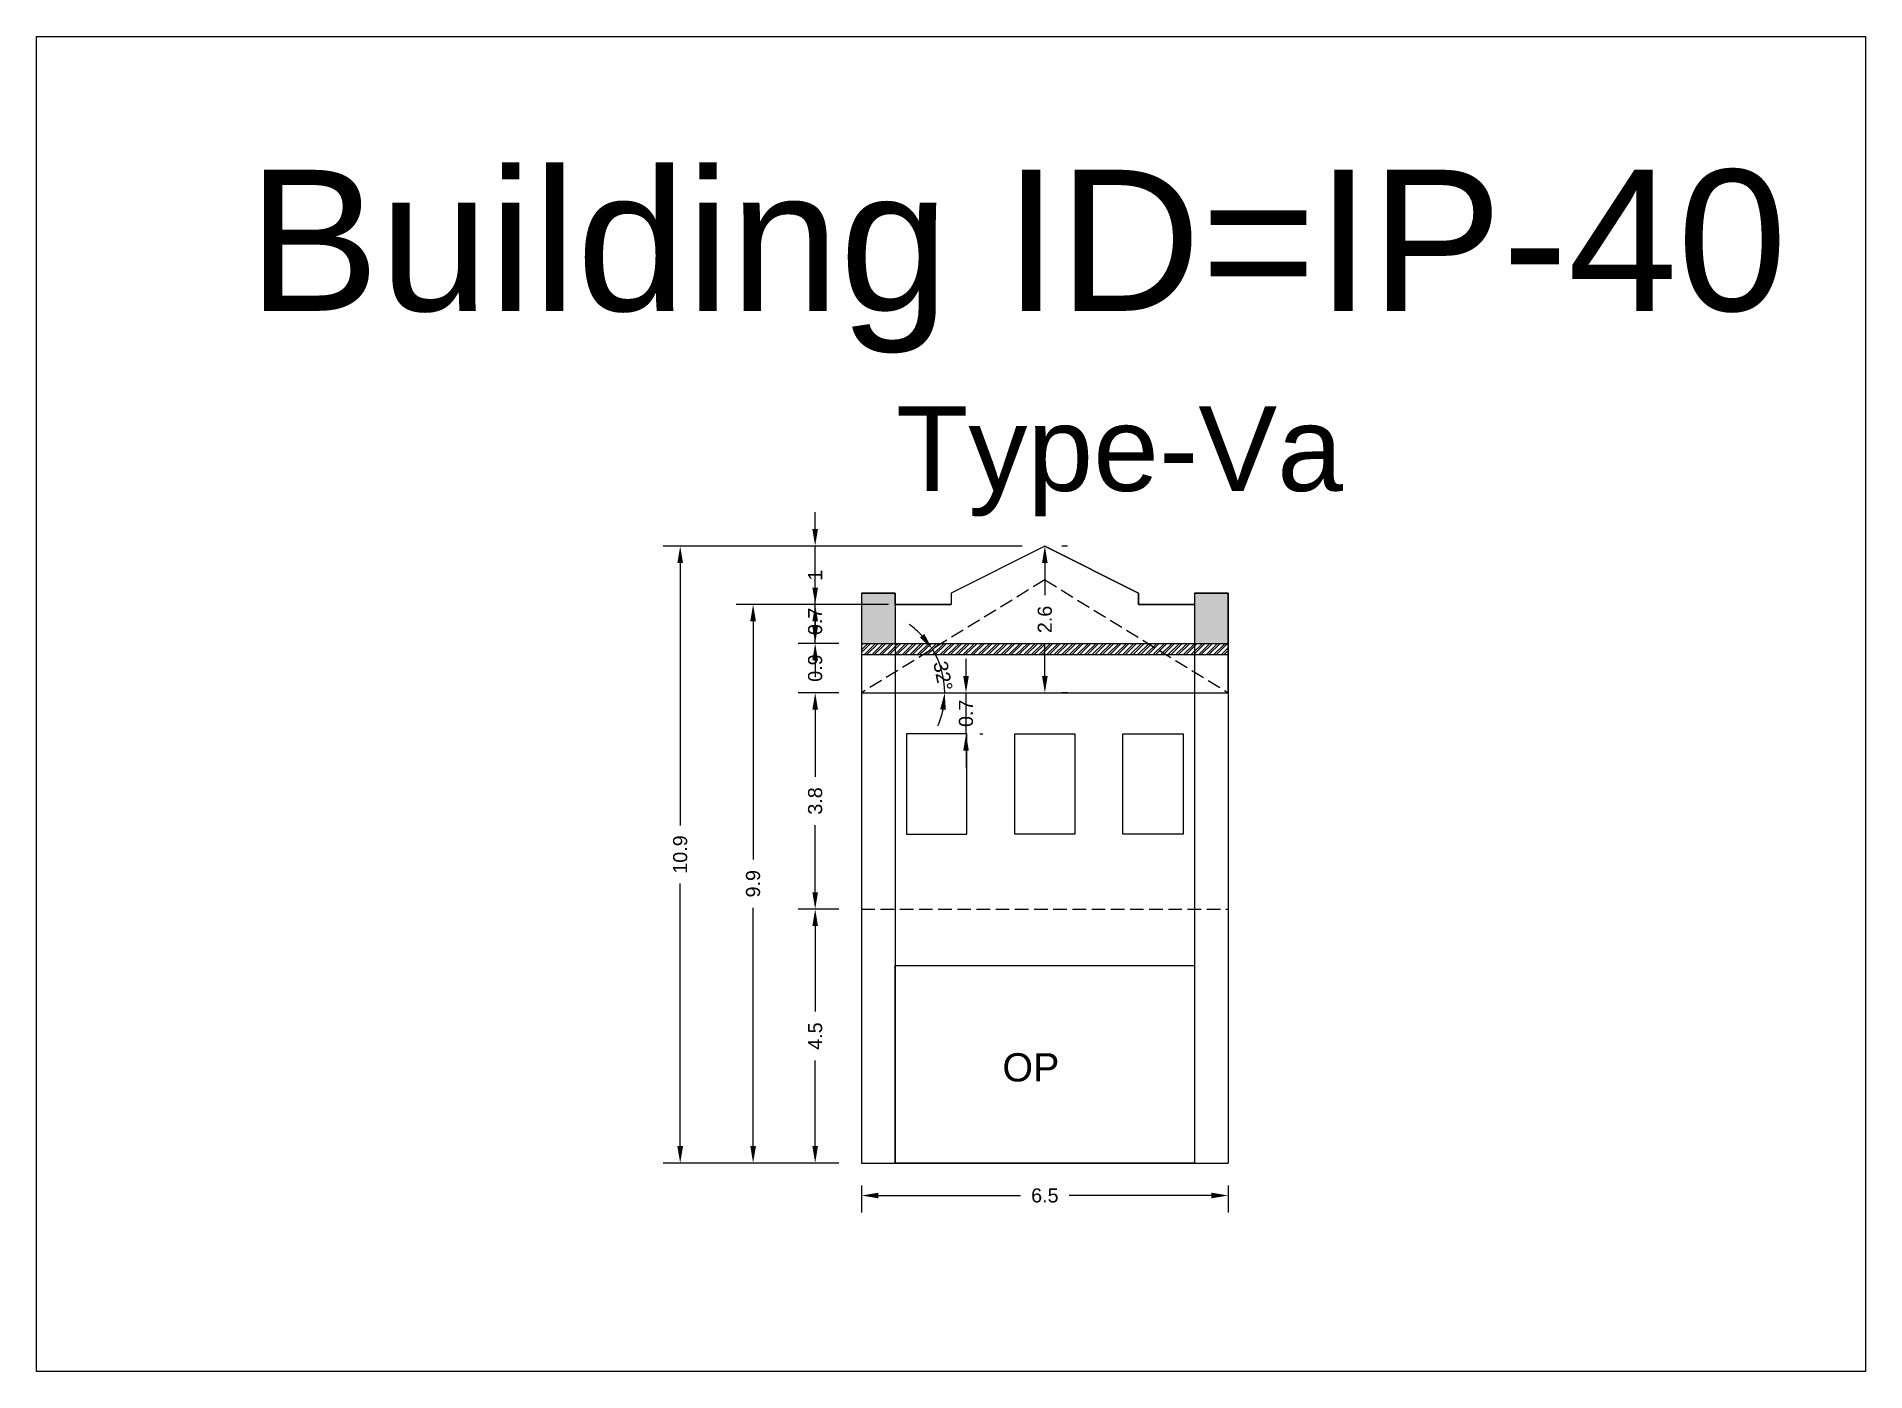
# Model space of a CAD drawing. Header units: metres. Extents: x 3416658 to 3417184, y -6712896 to -6712690.
# Drawn here: x 3417073.38 to 3417105.79, y -6712815.79 to -6712792.13 of the extents above; entities that cross this region are included whole.
import ezdxf

# ---------------------------------------------------------------- set-up
doc = ezdxf.new("R2010")
doc.units = ezdxf.units.M
doc.linetypes.add('ACAD_ISO02W100', pattern=[15, 12, -3])
doc.layers.add('Dotted', color=7, linetype='ACAD_ISO02W100', plot=False)
doc.styles.get("Standard").update_dxf_attribs({"font": 'arial.ttf'})
doc.dimstyles.new('ISO-25', dxfattribs={"dimtxt": 0.25, "dimasz": 0.3, "dimexe": 0.3, "dimexo": 0.4, "dimgap": 0.2, "dimtad": 0, "dimdec": 1, "dimdsep": 46, "dimtxsty": 'Standard', "dimcen": 2.5, "dimadec": 0, "dimazin": 0, "dimtfac": 1, "dimtdec": 1, "dimtmove": 0, "dimatfit": 3, "dimfxl": 1, "dimarcsym": 0})

# ---------------------------------------------------------------- blocks, each defined once
blk = doc.blocks.new('*D344')
at = {"color": 0, "lineweight": -2, "transparency": 16777216}
for start, end in [(43.2855, 54.9538), (360, 31.6173), (336.6635, 348.3317)]:
    blk.add_arc((3417087.996, -6712803.763), 1.476, start, end, dxfattribs=at)
at = {"color": 0, "transparency": 16777216}
for points in [[(3417089.11, -6712802.721), (3417089.03, -6712802.782), (3417089.252, -6712802.989)], [(3417089.391, -6712804.056), (3417089.491, -6712804.066), (3417089.471, -6712803.763)]]:
    blk.add_solid(points, dxfattribs=at)
at = {"layer": 'Defpoints', "color": 0, "transparency": 16777216}
for p in [(3417091.246, -6712801.762), (3417089.373, -6712803.232), (3417087.996, -6712803.763), (3417087.996, -6712803.763), (3417094.496, -6712803.763)]:
    blk.add_point(p, dxfattribs=at)
at = {"color": 0, "transparency": 16777216, "insert": (3417089.441, -6712803.465), "char_height": 0.25, "attachment_point": 5, "rotation": 281.6683}
blk.add_mtext('32°', dxfattribs=at)
blk = doc.blocks.new('*D345')
at = {"color": 0, "lineweight": -2, "transparency": 16777216}
for p, q in [((3417087.596, -6712807.597), (3417086.876, -6712807.597)), ((3417087.176, -6712807.897), (3417087.176, -6712809.413)), ((3417087.176, -6712811.797), (3417087.176, -6712810.28)), ((3417087.596, -6712812.097), (3417086.876, -6712812.097))]:
    blk.add_line(p, q, dxfattribs=at)
at = {"color": 0, "transparency": 16777216}
for points in [[(3417087.126, -6712807.897), (3417087.226, -6712807.897), (3417087.176, -6712807.597)], [(3417087.126, -6712811.797), (3417087.226, -6712811.797), (3417087.176, -6712812.097)]]:
    blk.add_solid(points, dxfattribs=at)
at = {"layer": 'Defpoints', "color": 0, "transparency": 16777216}
for p in [(3417087.176, -6712807.597), (3417087.996, -6712807.597), (3417087.996, -6712812.097)]:
    blk.add_point(p, dxfattribs=at)
at = {"color": 0, "transparency": 16777216, "insert": (3417087.176, -6712809.847), "char_height": 0.25, "attachment_point": 5, "rotation": 90}
blk.add_mtext('4.5', dxfattribs=at)
blk = doc.blocks.new('*D346')
at = {"color": 0, "lineweight": -2, "transparency": 16777216}
for p, q in [((3417087.596, -6712803.763), (3417086.876, -6712803.763)), ((3417087.176, -6712804.063), (3417087.176, -6712805.252)), ((3417087.176, -6712807.297), (3417087.176, -6712806.108)), ((3417087.596, -6712807.597), (3417086.876, -6712807.597))]:
    blk.add_line(p, q, dxfattribs=at)
at = {"color": 0, "transparency": 16777216}
for points in [[(3417087.126, -6712804.063), (3417087.226, -6712804.063), (3417087.176, -6712803.763)], [(3417087.126, -6712807.297), (3417087.226, -6712807.297), (3417087.176, -6712807.597)]]:
    blk.add_solid(points, dxfattribs=at)
at = {"layer": 'Defpoints', "color": 0, "transparency": 16777216}
for p in [(3417087.176, -6712803.763), (3417087.996, -6712803.763), (3417087.996, -6712807.597)]:
    blk.add_point(p, dxfattribs=at)
at = {"color": 0, "transparency": 16777216, "insert": (3417087.176, -6712805.68), "char_height": 0.25, "attachment_point": 5, "rotation": 90}
blk.add_mtext('3.8', dxfattribs=at)
blk = doc.blocks.new('*D347')
at = {"color": 0, "lineweight": -2, "transparency": 16777216}
for p, q in [((3417087.176, -6712802.587), (3417087.176, -6712802.287)), ((3417087.596, -6712802.887), (3417086.876, -6712802.887)), ((3417087.176, -6712802.887), (3417087.176, -6712802.897)), ((3417087.596, -6712803.763), (3417086.876, -6712803.763)), ((3417087.176, -6712803.763), (3417087.176, -6712803.753)), ((3417087.176, -6712804.063), (3417087.176, -6712804.363))]:
    blk.add_line(p, q, dxfattribs=at)
at = {"color": 0, "transparency": 16777216}
for points in [[(3417087.126, -6712802.587), (3417087.226, -6712802.587), (3417087.176, -6712802.887)], [(3417087.126, -6712804.063), (3417087.226, -6712804.063), (3417087.176, -6712803.763)]]:
    blk.add_solid(points, dxfattribs=at)
at = {"layer": 'Defpoints', "color": 0, "transparency": 16777216}
for p in [(3417087.176, -6712802.887), (3417087.996, -6712802.887), (3417087.996, -6712803.763)]:
    blk.add_point(p, dxfattribs=at)
at = {"color": 0, "transparency": 16777216, "insert": (3417087.176, -6712803.325), "char_height": 0.25, "attachment_point": 5, "rotation": 90}
blk.add_mtext('0.9', dxfattribs=at)
blk = doc.blocks.new('*D348')
at = {"color": 0, "lineweight": -2, "transparency": 16777216}
for p, q in [((3417087.176, -6712801.897), (3417087.176, -6712801.597)), ((3417088.477, -6712802.197), (3417086.876, -6712802.197)), ((3417087.176, -6712802.887), (3417087.176, -6712802.197)), ((3417087.596, -6712802.887), (3417086.876, -6712802.887)), ((3417087.176, -6712803.187), (3417087.176, -6712803.487))]:
    blk.add_line(p, q, dxfattribs=at)
at = {"color": 0, "transparency": 16777216}
for points in [[(3417087.126, -6712801.897), (3417087.226, -6712801.897), (3417087.176, -6712802.197)], [(3417087.126, -6712803.187), (3417087.226, -6712803.187), (3417087.176, -6712802.887)]]:
    blk.add_solid(points, dxfattribs=at)
at = {"layer": 'Defpoints', "color": 0, "transparency": 16777216}
for p in [(3417087.176, -6712802.197), (3417088.877, -6712802.197), (3417087.996, -6712802.887)]:
    blk.add_point(p, dxfattribs=at)
at = {"color": 0, "transparency": 16777216, "insert": (3417087.176, -6712802.497), "char_height": 0.25, "attachment_point": 5, "rotation": 90}
blk.add_mtext('0.7', dxfattribs=at)
blk = doc.blocks.new('*D349')
at = {"color": 0, "lineweight": -2, "transparency": 16777216}
for p, q in [((3417087.176, -6712800.862), (3417087.176, -6712800.562)), ((3417090.846, -6712801.162), (3417086.876, -6712801.162)), ((3417087.176, -6712802.197), (3417087.176, -6712801.162)), ((3417088.477, -6712802.197), (3417086.876, -6712802.197)), ((3417087.176, -6712802.497), (3417087.176, -6712802.797))]:
    blk.add_line(p, q, dxfattribs=at)
at = {"color": 0, "transparency": 16777216}
for points in [[(3417087.126, -6712800.862), (3417087.226, -6712800.862), (3417087.176, -6712801.162)], [(3417087.126, -6712802.497), (3417087.226, -6712802.497), (3417087.176, -6712802.197)]]:
    blk.add_solid(points, dxfattribs=at)
at = {"layer": 'Defpoints', "color": 0, "transparency": 16777216}
for p in [(3417087.176, -6712801.162), (3417091.246, -6712801.162), (3417088.877, -6712802.197)]:
    blk.add_point(p, dxfattribs=at)
at = {"color": 0, "transparency": 16777216, "insert": (3417087.176, -6712801.679), "char_height": 0.25, "attachment_point": 5, "rotation": 90}
blk.add_mtext('1', dxfattribs=at)
blk = doc.blocks.new('*D350')
at = {"color": 0, "lineweight": -2, "transparency": 16777216}
for p, q in [((3417091.246, -6712801.462), (3417091.246, -6712802.033)), ((3417091.646, -6712801.162), (3417091.546, -6712801.162)), ((3417091.246, -6712803.463), (3417091.246, -6712802.892)), ((3417091.646, -6712803.763), (3417091.546, -6712803.763))]:
    blk.add_line(p, q, dxfattribs=at)
at = {"color": 0, "transparency": 16777216}
for points in [[(3417091.196, -6712801.462), (3417091.296, -6712801.462), (3417091.246, -6712801.162)], [(3417091.196, -6712803.463), (3417091.296, -6712803.463), (3417091.246, -6712803.763)]]:
    blk.add_solid(points, dxfattribs=at)
at = {"layer": 'Defpoints', "color": 0, "transparency": 16777216}
for p in [(3417091.246, -6712801.162), (3417091.246, -6712803.763), (3417091.246, -6712803.763)]:
    blk.add_point(p, dxfattribs=at)
at = {"color": 0, "transparency": 16777216, "insert": (3417091.246, -6712802.463), "char_height": 0.25, "attachment_point": 5, "rotation": 90}
blk.add_mtext('2.6', dxfattribs=at)
blk = doc.blocks.new('*D351')
at = {"color": 0, "lineweight": -2, "transparency": 16777216}
for p, q in [((3417088.477, -6712802.197), (3417085.776, -6712802.197)), ((3417086.076, -6712802.497), (3417086.076, -6712806.719)), ((3417086.076, -6712811.797), (3417086.076, -6712807.574)), ((3417087.596, -6712812.097), (3417085.776, -6712812.097))]:
    blk.add_line(p, q, dxfattribs=at)
at = {"color": 0, "transparency": 16777216}
for points in [[(3417086.026, -6712802.497), (3417086.126, -6712802.497), (3417086.076, -6712802.197)], [(3417086.026, -6712811.797), (3417086.126, -6712811.797), (3417086.076, -6712812.097)]]:
    blk.add_solid(points, dxfattribs=at)
at = {"layer": 'Defpoints', "color": 0, "transparency": 16777216}
for p in [(3417086.076, -6712802.197), (3417088.877, -6712802.197), (3417087.996, -6712812.097)]:
    blk.add_point(p, dxfattribs=at)
at = {"color": 0, "transparency": 16777216, "insert": (3417086.076, -6712807.147), "char_height": 0.25, "attachment_point": 5, "rotation": 90}
blk.add_mtext('9.9', dxfattribs=at)
blk = doc.blocks.new('*D352')
at = {"color": 0, "lineweight": -2, "transparency": 16777216}
for p, q in [((3417090.846, -6712801.162), (3417084.484, -6712801.162)), ((3417084.784, -6712801.462), (3417084.784, -6712806.116)), ((3417084.784, -6712811.797), (3417084.784, -6712807.143)), ((3417087.596, -6712812.097), (3417084.484, -6712812.097))]:
    blk.add_line(p, q, dxfattribs=at)
at = {"color": 0, "transparency": 16777216}
for points in [[(3417084.734, -6712801.462), (3417084.834, -6712801.462), (3417084.784, -6712801.162)], [(3417084.734, -6712811.797), (3417084.834, -6712811.797), (3417084.784, -6712812.097)]]:
    blk.add_solid(points, dxfattribs=at)
at = {"layer": 'Defpoints', "color": 0, "transparency": 16777216}
for p in [(3417084.784, -6712801.162), (3417091.246, -6712801.162), (3417087.996, -6712812.097)]:
    blk.add_point(p, dxfattribs=at)
at = {"color": 0, "transparency": 16777216, "insert": (3417084.784, -6712806.629), "char_height": 0.25, "attachment_point": 5, "rotation": 90}
blk.add_mtext('10.9', dxfattribs=at)
blk = doc.blocks.new('*D353')
at = {"color": 0, "lineweight": -2, "transparency": 16777216}
for p, q in [((3417089.849, -6712803.463), (3417089.849, -6712803.163)), ((3417089.849, -6712804.49), (3417089.849, -6712803.763)), ((3417090.095, -6712803.763), (3417090.149, -6712803.763)), ((3417090.095, -6712804.49), (3417090.149, -6712804.49)), ((3417089.849, -6712804.79), (3417089.849, -6712805.09))]:
    blk.add_line(p, q, dxfattribs=at)
at = {"color": 0, "transparency": 16777216}
for points in [[(3417089.799, -6712803.463), (3417089.899, -6712803.463), (3417089.849, -6712803.763)], [(3417089.799, -6712804.79), (3417089.899, -6712804.79), (3417089.849, -6712804.49)]]:
    blk.add_solid(points, dxfattribs=at)
at = {"layer": 'Defpoints', "color": 0, "transparency": 16777216}
for p in [(3417089.695, -6712803.763), (3417089.849, -6712803.763), (3417089.695, -6712804.49)]:
    blk.add_point(p, dxfattribs=at)
at = {"color": 0, "transparency": 16777216, "insert": (3417089.849, -6712804.126), "char_height": 0.25, "attachment_point": 5, "rotation": 90}
blk.add_mtext('0.7', dxfattribs=at)
blk = doc.blocks.new('*D354')
at = {"color": 0, "lineweight": -2, "transparency": 16777216}
for p, q in [((3417087.996, -6712812.497), (3417087.996, -6712812.972)), ((3417094.496, -6712812.497), (3417094.496, -6712812.972)), ((3417088.296, -6712812.672), (3417090.817, -6712812.672)), ((3417094.196, -6712812.672), (3417091.675, -6712812.672))]:
    blk.add_line(p, q, dxfattribs=at)
at = {"color": 0, "transparency": 16777216}
for points in [[(3417088.296, -6712812.622), (3417088.296, -6712812.722), (3417087.996, -6712812.672)], [(3417094.196, -6712812.622), (3417094.196, -6712812.722), (3417094.496, -6712812.672)]]:
    blk.add_solid(points, dxfattribs=at)
at = {"layer": 'Defpoints', "color": 0, "transparency": 16777216}
for p in [(3417087.996, -6712812.097), (3417094.496, -6712812.097), (3417094.496, -6712812.672)]:
    blk.add_point(p, dxfattribs=at)
at = {"color": 0, "transparency": 16777216, "insert": (3417091.246, -6712812.672), "char_height": 0.25, "attachment_point": 5}
blk.add_mtext('6.5', dxfattribs=at)

msp = doc.modelspace()

# ---------------------------------------------------------------- hatches: boundary and pattern name
h = msp.add_hatch(color=256)
h.dxf.hatch_style = 1
h.paths.add_polyline_path([(3417088.596, -6712801.997), (3417087.996, -6712801.997), (3417087.996, -6712802.887), (3417088.596, -6712802.887)])
h.paths.add_polyline_path([(3417094.496, -6712801.997), (3417093.896, -6712801.997), (3417093.896, -6712802.887), (3417094.496, -6712802.887)])
h = msp.add_hatch()
h.set_pattern_fill('ANSI32', color=256, scale=0.01)
h.set_pattern_definition([(45, (-135.00461, 26.99843), (-0.067351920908, 0.067351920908), []), (45, (-134.95971, 26.99843), (-0.067351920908, 0.067351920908), [])])
h.paths.add_polyline_path([(3417093.072, -6712802.887), (3417089.419, -6712802.887), (3417089.094, -6712803.087), (3417093.397, -6712803.087)])
h.paths.add_polyline_path([(3417094.496, -6712802.887), (3417093.896, -6712802.887), (3417093.896, -6712803.087), (3417094.496, -6712803.087)])
h.paths.add_polyline_path([(3417093.896, -6712802.887), (3417093.072, -6712802.887), (3417093.397, -6712803.087), (3417093.896, -6712803.087)])
h.paths.add_polyline_path([(3417088.596, -6712802.887), (3417087.996, -6712802.887), (3417087.996, -6712803.087), (3417088.596, -6712803.087)])
h.paths.add_polyline_path([(3417089.419, -6712802.887), (3417088.596, -6712802.887), (3417088.596, -6712803.087), (3417089.094, -6712803.087)])

# ---------------------------------------------------------------- linework, layer by layer
for points in [[(3417073.378, -6712792.133), (3417105.787, -6712792.133), (3417105.787, -6712815.79), (3417073.378, -6712815.79)], [(3417094.496, -6712803.763), (3417094.496, -6712801.997), (3417093.896, -6712801.997), (3417093.896, -6712802.197), (3417092.907, -6712802.197), (3417092.907, -6712801.997), (3417091.246, -6712801.162), (3417089.585, -6712801.997), (3417089.585, -6712802.197), (3417088.596, -6712802.197), (3417088.596, -6712801.997), (3417087.996, -6712801.997), (3417087.996, -6712803.763)], [(3417089.863, -6712804.49), (3417088.795, -6712804.49), (3417088.795, -6712806.268), (3417089.863, -6712806.268)], [(3417090.712, -6712804.49), (3417091.779, -6712804.49), (3417091.779, -6712806.268), (3417090.712, -6712806.268)], [(3417092.629, -6712804.49), (3417093.696, -6712804.49), (3417093.696, -6712806.268), (3417092.629, -6712806.268)], [(3417088.596, -6712808.597), (3417093.896, -6712808.597), (3417093.896, -6712812.097), (3417088.596, -6712812.097)]]:
    msp.add_lwpolyline(points, close=True)
for points in [[(3417091.246, -6712801.162), (3417089.585, -6712801.997)], [(3417091.246, -6712801.162), (3417092.907, -6712801.997)], [(3417087.996, -6712801.997), (3417087.996, -6712812.097)], [(3417087.996, -6712801.997), (3417088.596, -6712801.997)], [(3417088.596, -6712801.997), (3417088.596, -6712812.097)], [(3417089.585, -6712801.997), (3417089.585, -6712802.197)], [(3417092.907, -6712801.997), (3417092.907, -6712802.197)], [(3417093.896, -6712801.997), (3417093.896, -6712812.097)], [(3417093.896, -6712801.997), (3417094.496, -6712801.997)], [(3417094.496, -6712801.997), (3417094.496, -6712812.097)], [(3417088.596, -6712802.197), (3417089.585, -6712802.197)], [(3417092.907, -6712802.197), (3417093.896, -6712802.197)], [(3417087.996, -6712802.887), (3417094.496, -6712802.887)], [(3417087.996, -6712803.087), (3417094.496, -6712803.087)], [(3417088.596, -6712808.597), (3417093.896, -6712808.597)], [(3417087.996, -6712812.097), (3417094.496, -6712812.097)]]:
    msp.add_lwpolyline(points)
at = {"layer": 'Dotted', "ltscale": 0.02}
for points in [[(3417091.246, -6712801.762), (3417087.996, -6712803.763)], [(3417091.246, -6712801.762), (3417094.496, -6712803.763)], [(3417087.996, -6712803.763), (3417094.496, -6712803.763)], [(3417087.996, -6712807.597), (3417094.496, -6712807.597)]]:
    msp.add_lwpolyline(points, dxfattribs=at)

# ---------------------------------------------------------------- texts
for s, heights, insert, char_height, attachment_point in [('Building ID=IP-40', [0.517], (3417077.124, -6712794.494), 2.5, 1), ('Type-Va  ', [0.517], (3417088.61, -6712798.686), 1.5, 1), ('OP', [0], (3417091.503, -6712810.15), 0.5, 3)]:
    msp.add_mtext_dynamic_manual_height_columns(s, width=67.86454, gutter_width=12.5, heights=heights, dxfattribs=dict(insert=insert, char_height=char_height, attachment_point=attachment_point))

# ---------------------------------------------------------------- dimensions: what is measured, and where the dimension line sits
for base, p1, p2, picture, middle in [((3417087.176, -6712801.162), (3417088.877, -6712802.197), (3417091.246, -6712801.162), '*D349', (3417087.176, -6712801.679)), ((3417087.176, -6712802.197), (3417087.996, -6712802.887), (3417088.877, -6712802.197), '*D348', (3417087.176, -6712802.497))]:
    dim = msp.add_linear_dim(base=base, p1=p1, p2=p2, angle=90, dimstyle='ISO-25', override={"dimtmove": 1})
    dim.commit()
    dim.dimension.update_dxf_attribs({"geometry": picture, "text_midpoint": middle, "dimtype": 160})
for base, p1, p2, picture, middle in [((3417084.784, -6712801.162), (3417087.996, -6712812.097), (3417091.246, -6712801.162), '*D352', (3417084.784, -6712806.629)), ((3417091.246, -6712803.763), (3417091.246, -6712801.162), (3417091.246, -6712803.763), '*D350', (3417091.246, -6712802.463)), ((3417086.076, -6712802.197), (3417087.996, -6712812.097), (3417088.877, -6712802.197), '*D351', (3417086.076, -6712807.147)), ((3417087.176, -6712807.597), (3417087.996, -6712812.097), (3417087.996, -6712807.597), '*D345', (3417087.176, -6712809.847))]:
    dim = msp.add_linear_dim(base=base, p1=p1, p2=p2, angle=90, dimstyle='ISO-25')
    dim.commit()
    dim.dimension.update_dxf_attribs({"geometry": picture, "text_midpoint": middle})
dim = msp.add_angular_dim_2l(base=(3417089.373, -6712803.232), line1=((3417091.246, -6712801.762), (3417087.996, -6712803.763)), line2=((3417087.996, -6712803.763), (3417094.496, -6712803.763)), dimstyle='ISO-25')
dim.commit()
dim.dimension.update_dxf_attribs({"geometry": '*D344', "text_midpoint": (3417089.441, -6712803.465), "dimtype": 162})
for base, p1, p2, picture, middle in [((3417087.176, -6712802.887), (3417087.996, -6712803.763), (3417087.996, -6712802.887), '*D347', (3417087.176, -6712803.325)), ((3417087.176, -6712803.763), (3417087.996, -6712807.597), (3417087.996, -6712803.763), '*D346', (3417087.176, -6712805.68))]:
    dim = msp.add_linear_dim(base=base, p1=p1, p2=p2, angle=90, dimstyle='ISO-25', override={"dimtmove": 1})
    dim.commit()
    dim.dimension.update_dxf_attribs({"geometry": picture, "text_midpoint": middle})
dim = msp.add_linear_dim(base=(3417089.849, -6712803.763), p1=(3417089.695, -6712804.49), p2=(3417089.695, -6712803.763), angle=90, dimstyle='ISO-25')
dim.commit()
dim.dimension.update_dxf_attribs({"geometry": '*D353', "text_midpoint": (3417089.849, -6712804.126), "dimtype": 160})
dim = msp.add_linear_dim(base=(3417094.496, -6712812.672), p1=(3417087.996, -6712812.097), p2=(3417094.496, -6712812.097), dimstyle='ISO-25')
dim.commit()
dim.dimension.update_dxf_attribs({"geometry": '*D354', "text_midpoint": (3417091.246, -6712812.672)})

doc.saveas('drawing.dxf')
